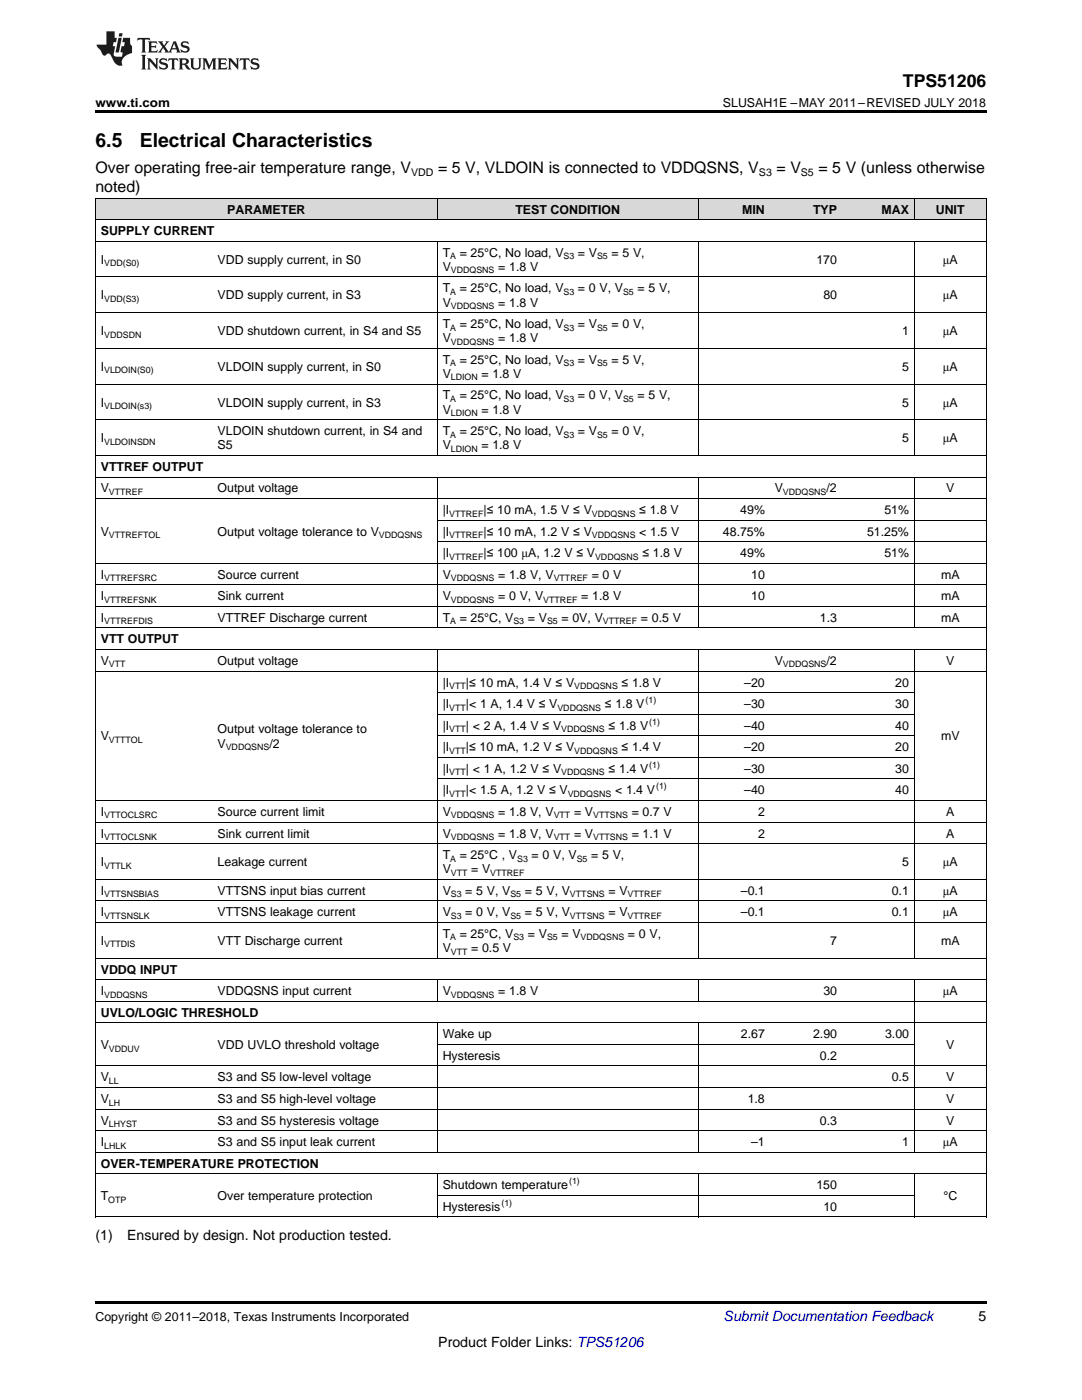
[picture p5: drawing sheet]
<svg xmlns="http://www.w3.org/2000/svg" width="216mm" height="279mm" viewBox="0 0 216 279" stroke-linecap="round" stroke-linejoin="round" font-family="sans-serif">
<defs><g id="words">
<g font-size="3.9">
<text x="19" y="29.3">6.5</text>
<text x="27.9" y="29.3">Electrical Characteristics</text>
</g>
<text font-size="3.5" x="180.2" y="17.3">TPS51206</text>
<g font-size="3.2">
<text x="19" y="34.4">Over operating free-air temperature range, V</text>
<text x="87.4" y="34.4">= 5 V, VLDOIN is connected to VDDQSNS, V</text>
<text x="155" y="34.4">= V</text>
<text x="163.3" y="34.4">= 5 V (unless otherwise</text>
<text x="19" y="38.3">noted)</text>
</g>
<g font-size="2.8">
<text x="19" y="247.5">(1)</text>
<text x="25.4" y="247.5">Ensured by design. Not production tested.</text>
<text x="195.3" y="263.6">5</text>
<text x="87.5" y="268.9">Product Folder Links: TPS51206</text>
</g>
<text font-size="2.8" fill="#0000c8" x="144.4" y="263.6">Submit Documentation Feedback</text>
<g font-size="2.5">
<text x="19" y="21.4">www.ti.com</text>
<text x="144.3" y="21.4">SLUSAH1E –MAY 2011–REVISED JULY 2018</text>
<text x="20.1" y="46.9">SUPPLY CURRENT</text>
<text x="45.3" y="42.6">PARAMETER</text>
<text x="102.8" y="42.6">TEST CONDITION</text>
<text x="148.1" y="42.6">MIN</text>
<text x="162.2" y="42.6">TYP</text>
<text x="175.9" y="42.6">MAX</text>
<text x="186.7" y="42.6">UNIT</text>
<text x="20.1" y="52.6">I</text>
<text x="43.4" y="52.6">VDD supply current, in S0</text>
<text x="88.3" y="51.2">T</text>
<text x="91.7" y="51.2">= 25°C, No load, V</text>
<text x="115.3" y="51.2">= V</text>
<text x="122" y="51.2">= 5 V,</text>
<text x="162.9" y="52.6">170</text>
<text x="188.1" y="52.6">μA</text>
<text x="20.1" y="59.8">I</text>
<text x="43.4" y="59.8">VDD supply current, in S3</text>
<text x="88.3" y="54">V</text>
<text x="88.3" y="58.3">T</text>
<text x="91.7" y="58.3">= 25°C, No load, V</text>
<text x="99.4" y="54">= 1.8 V</text>
<text x="115.3" y="58.3">= 0 V, V</text>
<text x="127.2" y="58.3">= 5 V,</text>
<text x="164.3" y="59.8">80</text>
<text x="188.1" y="59.8">μA</text>
<text x="88.3" y="61.2">V</text>
<text x="88.3" y="65.5">T</text>
<text x="91.7" y="65.5">= 25°C, No load, V</text>
<text x="99.4" y="61.2">= 1.8 V</text>
<text x="115.3" y="65.5">= V</text>
<text x="122" y="65.5">= 0 V,</text>
<text x="20.1" y="66.9">I</text>
<text x="43.4" y="66.9">VDD shutdown current, in S4 and S5</text>
<text x="88.3" y="68.3">V</text>
<text x="99.4" y="68.3">= 1.8 V</text>
<text x="180" y="66.9">1</text>
<text x="188.1" y="66.9">μA</text>
<text x="20.1" y="74">I</text>
<text x="43.4" y="74">VLDOIN supply current, in S0</text>
<text x="88.3" y="72.6">T</text>
<text x="88.3" y="75.4">V</text>
<text x="91.7" y="72.6">= 25°C, No load, V</text>
<text x="96.1" y="75.4">= 1.8 V</text>
<text x="115.3" y="72.6">= V</text>
<text x="122" y="72.6">= 5 V,</text>
<text x="180" y="74">5</text>
<text x="188.1" y="74">μA</text>
<text x="20.1" y="81.1">I</text>
<text x="43.4" y="81.1">VLDOIN supply current, in S3</text>
<text x="88.3" y="79.7">T</text>
<text x="88.3" y="82.5">V</text>
<text x="91.7" y="79.7">= 25°C, No load, V</text>
<text x="96.1" y="82.5">= 1.8 V</text>
<text x="115.3" y="79.7">= 0 V, V</text>
<text x="127.2" y="79.7">= 5 V,</text>
<text x="180" y="81.1">5</text>
<text x="188.1" y="81.1">μA</text>
<text x="20.1" y="88.3">I</text>
<text x="43.4" y="86.9">VLDOIN shutdown current, in S4 and</text>
<text x="43.4" y="89.7">S5</text>
<text x="88.3" y="86.9">T</text>
<text x="88.3" y="89.7">V</text>
<text x="91.7" y="86.9">= 25°C, No load, V</text>
<text x="96.1" y="89.7">= 1.8 V</text>
<text x="115.3" y="86.9">= V</text>
<text x="122" y="86.9">= 0 V,</text>
<text x="180" y="88.3">5</text>
<text x="188.1" y="88.3">μA</text>
<text x="20.1" y="94">VTTREF OUTPUT</text>
<text x="20.1" y="98.3">V</text>
<text x="43.4" y="98.3">Output voltage</text>
<text x="154.6" y="98.3">V</text>
<text x="164.9" y="98.3">/2</text>
<text x="188.8" y="98.3">V</text>
<text x="20.1" y="106.9">V</text>
<text x="43.4" y="106.9">Output voltage tolerance to V</text>
<text x="88.3" y="102.6">|I</text>
<text x="88.3" y="106.9">|I</text>
<text x="96.5" y="102.6">|≤ 10 mA, 1.5 V ≤ V</text>
<text x="96.5" y="106.9">|≤ 10 mA, 1.2 V ≤ V</text>
<text x="127.6" y="102.6">≤ 1.8 V</text>
<text x="127.6" y="106.9">&lt; 1.5 V</text>
<text x="144.3" y="106.9">48.75%</text>
<text x="147.7" y="102.6">49%</text>
<text x="173" y="106.9">51.25%</text>
<text x="176.5" y="102.6">51%</text>
<text x="88.3" y="111.2">|I</text>
<text x="96.5" y="111.2">|≤ 100 μA, 1.2 V ≤ V</text>
<text x="128.2" y="111.2">≤ 1.8 V</text>
<text x="147.7" y="111.2">49%</text>
<text x="176.5" y="111.2">51%</text>
<text x="20.1" y="115.5">I</text>
<text x="20.1" y="119.8">I</text>
<text x="43.4" y="115.5">Source current</text>
<text x="43.4" y="119.8">Sink current</text>
<text x="88.3" y="115.5">V</text>
<text x="88.3" y="119.8">V</text>
<text x="99.4" y="115.5">= 1.8 V, V</text>
<text x="99.4" y="119.8">= 0 V, V</text>
<text x="116" y="119.8">= 1.8 V</text>
<text x="118.1" y="115.5">= 0 V</text>
<text x="149.9" y="115.5">10</text>
<text x="149.9" y="119.8">10</text>
<text x="187.8" y="115.5">mA</text>
<text x="187.8" y="119.8">mA</text>
<text x="20.1" y="124.1">I</text>
<text x="43.4" y="124.1">VTTREF Discharge current</text>
<text x="88.3" y="124.1">T</text>
<text x="91.7" y="124.1">= 25°C, V</text>
<text x="105.3" y="124.1">= V</text>
<text x="112" y="124.1">= 0V, V</text>
<text x="127.9" y="124.1">= 0.5 V</text>
<text x="163.6" y="124.1">1.3</text>
<text x="187.8" y="124.1">mA</text>
<text x="20.1" y="128.4">VTT OUTPUT</text>
<text x="20.1" y="132.7">V</text>
<text x="43.4" y="132.7">Output voltage</text>
<text x="88.3" y="137">|I</text>
<text x="93" y="137">|≤ 10 mA, 1.4 V ≤ V</text>
<text x="124" y="137">≤ 1.8 V</text>
<text x="148.5" y="137">–20</text>
<text x="154.6" y="132.7">V</text>
<text x="164.9" y="132.7">/2</text>
<text x="178.6" y="137">20</text>
<text x="188.8" y="132.7">V</text>
<text x="88.3" y="141.3">|I</text>
<text x="93" y="141.3">|&lt; 1 A, 1.4 V ≤ V</text>
<text x="120.7" y="141.3">≤ 1.8 V</text>
<text x="148.5" y="141.3">–30</text>
<text x="178.6" y="141.3">30</text>
<text x="20.1" y="147.8">V</text>
<text x="43.4" y="146.4">Output voltage tolerance to</text>
<text x="43.4" y="149.2">V</text>
<text x="53.8" y="149.2">/2</text>
<text x="88.3" y="145.6">|I</text>
<text x="88.3" y="149.9">|I</text>
<text x="93" y="145.6">| &lt; 2 A, 1.4 V ≤ V</text>
<text x="93" y="149.9">|≤ 10 mA, 1.2 V ≤ V</text>
<text x="121.4" y="145.6">≤ 1.8 V</text>
<text x="124" y="149.9">≤ 1.4 V</text>
<text x="148.5" y="145.6">–40</text>
<text x="148.5" y="149.9">–20</text>
<text x="178.6" y="145.6">40</text>
<text x="178.6" y="149.9">20</text>
<text x="187.8" y="147.8">mV</text>
<text x="88.3" y="154.2">|I</text>
<text x="93" y="154.2">| &lt; 1 A, 1.2 V ≤ V</text>
<text x="121.4" y="154.2">≤ 1.4 V</text>
<text x="148.5" y="154.2">–30</text>
<text x="178.6" y="154.2">30</text>
<text x="88.3" y="158.5">|I</text>
<text x="93" y="158.5">|&lt; 1.5 A, 1.2 V ≤ V</text>
<text x="122.7" y="158.5">&lt; 1.4 V</text>
<text x="148.5" y="158.5">–40</text>
<text x="178.6" y="158.5">40</text>
<text x="20.1" y="162.8">I</text>
<text x="20.1" y="167.1">I</text>
<text x="43.4" y="162.8">Source current limit</text>
<text x="43.4" y="167.1">Sink current limit</text>
<text x="88.3" y="162.8">V</text>
<text x="88.3" y="167.1">V</text>
<text x="99.4" y="162.8">= 1.8 V, V</text>
<text x="99.4" y="167.1">= 1.8 V, V</text>
<text x="114.5" y="162.8">= V</text>
<text x="114.5" y="167.1">= V</text>
<text x="126" y="162.8">= 0.7 V</text>
<text x="126" y="167.1">= 1.1 V</text>
<text x="151.3" y="162.8">2</text>
<text x="151.3" y="167.1">2</text>
<text x="188.8" y="162.8">A</text>
<text x="188.8" y="167.1">A</text>
<text x="20.1" y="172.9">I</text>
<text x="43.4" y="172.9">Leakage current</text>
<text x="88.3" y="171.4">T</text>
<text x="91.7" y="171.4">= 25°C , V</text>
<text x="106.1" y="171.4">= 0 V, V</text>
<text x="118" y="171.4">= 5 V,</text>
<text x="180" y="172.9">5</text>
<text x="188.1" y="172.9">μA</text>
<text x="20.1" y="178.6">I</text>
<text x="43.4" y="178.6">VTTSNS input bias current</text>
<text x="88.3" y="174.3">V</text>
<text x="88.3" y="178.6">V</text>
<text x="92.9" y="178.6">= 5 V, V</text>
<text x="94" y="174.3">= V</text>
<text x="104.7" y="178.6">= 5 V, V</text>
<text x="121.4" y="178.6">= V</text>
<text x="147.8" y="178.6">–0.1</text>
<text x="177.9" y="178.6">0.1</text>
<text x="188.1" y="178.6">μA</text>
<text x="20.1" y="182.9">I</text>
<text x="43.4" y="182.9">VTTSNS leakage current</text>
<text x="88.3" y="182.9">V</text>
<text x="92.9" y="182.9">= 0 V, V</text>
<text x="104.7" y="182.9">= 5 V, V</text>
<text x="121.4" y="182.9">= V</text>
<text x="147.8" y="182.9">–0.1</text>
<text x="177.9" y="182.9">0.1</text>
<text x="188.1" y="182.9">μA</text>
<text x="20.1" y="188.6">I</text>
<text x="43.4" y="188.6">VTT Discharge current</text>
<text x="88.3" y="187.2">T</text>
<text x="88.3" y="190">V</text>
<text x="91.7" y="187.2">= 25°C, V</text>
<text x="94" y="190">= 0.5 V</text>
<text x="105.3" y="187.2">= V</text>
<text x="112" y="187.2">= V</text>
<text x="125.3" y="187.2">= 0 V,</text>
<text x="165.7" y="188.6">7</text>
<text x="187.8" y="188.6">mA</text>
<text x="20.1" y="194.3">VDDQ INPUT</text>
<text x="20.1" y="198.6">I</text>
<text x="20.1" y="202.9">UVLO/LOGIC THRESHOLD</text>
<text x="43.4" y="198.6">VDDQSNS input current</text>
<text x="88.3" y="198.6">V</text>
<text x="99.4" y="198.6">= 1.8 V</text>
<text x="164.3" y="198.6">30</text>
<text x="188.1" y="198.6">μA</text>
<text x="20.1" y="209.4">V</text>
<text x="43.4" y="209.4">VDD UVLO threshold voltage</text>
<text x="88.3" y="207.2">Wake up</text>
<text x="147.8" y="207.2">2.67</text>
<text x="162.2" y="207.2">2.90</text>
<text x="176.6" y="207.2">3.00</text>
<text x="188.8" y="209.4">V</text>
<text x="20.1" y="215.8">V</text>
<text x="43.4" y="215.8">S3 and S5 low-level voltage</text>
<text x="88.3" y="211.5">Hysteresis</text>
<text x="163.6" y="211.5">0.2</text>
<text x="177.9" y="215.8">0.5</text>
<text x="188.8" y="215.8">V</text>
<text x="20.1" y="220.1">V</text>
<text x="43.4" y="220.1">S3 and S5 high-level voltage</text>
<text x="149.2" y="220.1">1.8</text>
<text x="188.8" y="220.1">V</text>
<text x="20.1" y="224.4">V</text>
<text x="43.4" y="224.4">S3 and S5 hysteresis voltage</text>
<text x="163.6" y="224.4">0.3</text>
<text x="188.8" y="224.4">V</text>
<text x="20.1" y="228.7">I</text>
<text x="20.1" y="233">OVER-TEMPERATURE PROTECTION</text>
<text x="43.4" y="228.7">S3 and S5 input leak current</text>
<text x="149.9" y="228.7">–1</text>
<text x="180" y="228.7">1</text>
<text x="188.1" y="228.7">μA</text>
<text x="20.1" y="239.5">T</text>
<text x="43.4" y="239.5">Over temperature protection</text>
<text x="88.3" y="237.3">Shutdown temperature</text>
<text x="162.9" y="237.3">150</text>
<text x="188.2" y="239.5">°C</text>
<text x="88.3" y="241.7">Hysteresis</text>
<text x="164.3" y="241.7">10</text>
<text x="19" y="263.6">Copyright © 2011–2018, Texas Instruments Incorporated</text>
</g>
<g font-size="2.1">
<text x="82" y="35.1">VDD</text>
<text x="151.4" y="35.1">S3</text>
<text x="159.8" y="35.1">S5</text>
</g>
<g font-size="1.8">
<text x="20.8" y="53.1">VDD(S0)</text>
<text x="89.8" y="51.7">A</text>
<text x="112.4" y="51.7">S3</text>
<text x="119.1" y="51.7">S5</text>
<text x="89.8" y="58.8">A</text>
<text x="90" y="54.5">VDDQSNS</text>
<text x="112.4" y="58.8">S3</text>
<text x="124.3" y="58.8">S5</text>
<text x="20.8" y="60.3">VDD(S3)</text>
<text x="89.8" y="66">A</text>
<text x="90" y="61.7">VDDQSNS</text>
<text x="112.4" y="66">S3</text>
<text x="119.1" y="66">S5</text>
<text x="20.8" y="67.4">VDDSDN</text>
<text x="90" y="68.8">VDDQSNS</text>
<text x="20.8" y="74.5">VLDOIN(S0)</text>
<text x="89.8" y="73.1">A</text>
<text x="90" y="75.9">LDION</text>
<text x="112.4" y="73.1">S3</text>
<text x="119.1" y="73.1">S5</text>
<text x="20.8" y="81.6">VLDOIN(s3)</text>
<text x="89.8" y="80.2">A</text>
<text x="90" y="83">LDION</text>
<text x="112.4" y="80.2">S3</text>
<text x="124.3" y="80.2">S5</text>
<text x="20.8" y="88.8">VLDOINSDN</text>
<text x="89.8" y="87.3">A</text>
<text x="112.4" y="87.3">S3</text>
<text x="119.1" y="87.3">S5</text>
<text x="90" y="90.2">LDION</text>
<text x="21.7" y="98.8">VTTREF</text>
<text x="156.2" y="98.8">VDDQSNS</text>
<text x="21.7" y="107.4">VTTREFTOL</text>
<text x="75.6" y="107.4">VDDQSNS</text>
<text x="89.6" y="103.1">VTTREF</text>
<text x="89.6" y="107.4">VTTREF</text>
<text x="118.1" y="103.1">VDDQSNS</text>
<text x="118.1" y="107.4">VDDQSNS</text>
<text x="89.6" y="111.7">VTTREF</text>
<text x="118.7" y="111.7">VDDQSNS</text>
<text x="20.8" y="116">VTTREFSRC</text>
<text x="90" y="116">VDDQSNS</text>
<text x="110.5" y="116">VTTREF</text>
<text x="20.8" y="120.3">VTTREFSNK</text>
<text x="20.8" y="124.6">VTTREFDIS</text>
<text x="89.8" y="124.6">A</text>
<text x="90" y="120.3">VDDQSNS</text>
<text x="102.4" y="124.6">S3</text>
<text x="108.4" y="120.3">VTTREF</text>
<text x="109.1" y="124.6">S5</text>
<text x="120.3" y="124.6">VTTREF</text>
<text x="21.7" y="133.2">VTT</text>
<text x="89.6" y="137.5">VTT</text>
<text x="114.6" y="137.5">VDDQSNS</text>
<text x="156.2" y="133.2">VDDQSNS</text>
<text x="89.6" y="141.8">VTT</text>
<text x="111.2" y="141.8">VDDQSNS</text>
<text x="128.8" y="140.3">(1)</text>
<text x="21.7" y="148.3">VTTTOL</text>
<text x="45" y="149.7">VDDQSNS</text>
<text x="89.6" y="146.1">VTT</text>
<text x="112" y="146.1">VDDQSNS</text>
<text x="129.5" y="144.6">(1)</text>
<text x="89.6" y="150.4">VTT</text>
<text x="89.6" y="154.7">VTT</text>
<text x="112" y="154.7">VDDQSNS</text>
<text x="114.6" y="150.4">VDDQSNS</text>
<text x="129.5" y="153.2">(1)</text>
<text x="89.6" y="159">VTT</text>
<text x="113.3" y="159">VDDQSNS</text>
<text x="130.9" y="157.6">(1)</text>
<text x="20.8" y="163.3">VTTOCLSRC</text>
<text x="20.8" y="167.6">VTTOCLSNK</text>
<text x="90" y="163.3">VDDQSNS</text>
<text x="90" y="167.6">VDDQSNS</text>
<text x="110.5" y="163.3">VTT</text>
<text x="110.5" y="167.6">VTT</text>
<text x="118.4" y="163.3">VTTSNS</text>
<text x="118.4" y="167.6">VTTSNS</text>
<text x="20.8" y="173.4">VTTLK</text>
<text x="89.8" y="171.9">A</text>
<text x="103.2" y="171.9">S3</text>
<text x="115.1" y="171.9">S5</text>
<text x="20.8" y="179.1">VTTSNSBIAS</text>
<text x="90" y="174.8">VTT</text>
<text x="90" y="179.1">S3</text>
<text x="97.8" y="174.8">VTTREF</text>
<text x="101.8" y="179.1">S5</text>
<text x="113.7" y="179.1">VTTSNS</text>
<text x="125.2" y="179.1">VTTREF</text>
<text x="20.8" y="183.4">VTTSNSLK</text>
<text x="90" y="183.4">S3</text>
<text x="101.8" y="183.4">S5</text>
<text x="113.7" y="183.4">VTTSNS</text>
<text x="125.2" y="183.4">VTTREF</text>
<text x="20.8" y="189.1">VTTDIS</text>
<text x="89.8" y="187.7">A</text>
<text x="90" y="190.5">VTT</text>
<text x="102.4" y="187.7">S3</text>
<text x="109.1" y="187.7">S5</text>
<text x="115.9" y="187.7">VDDQSNS</text>
<text x="20.8" y="199.1">VDDQSNS</text>
<text x="90" y="199.1">VDDQSNS</text>
<text x="21.7" y="209.9">VDDUV</text>
<text x="21.7" y="216.3">LL</text>
<text x="21.7" y="220.6">LH</text>
<text x="21.7" y="224.9">LHYST</text>
<text x="20.8" y="229.2">LHLK</text>
<text x="21.6" y="240">OTP</text>
<text x="113.6" y="236.4">(1)</text>
<text x="100" y="240.7">(1)</text>
</g>
</g></defs>
<g fill="#d8d8d8">
<path d="M19 39.6h23.4v4.3h-23.4z"/>
<path d="M42.4 39.6h44.9v4.3h-44.9z"/>
<path d="M87.3 39.6h52v4.3h-52z"/>
<path d="M139.3 39.6h14.4v4.3h-14.4z"/>
<path d="M153.7 39.6h14.4v4.3h-14.4z"/>
<path d="M168.1 39.6h14.4v4.3h-14.4z"/>
<path d="M182.5 39.6h14.3v4.3h-14.3z"/>
</g>
<path d="M19 22h177.8v.5h-177.8zM19 242.9h.2zM87.2 242.9h.1zM139.2 242.9h.1zM182.4 242.9h.1zM196.7 242.9h.1zM19 259.7h177.8v.5h-177.8z" fill="#000"/>
<g fill="none" stroke="#000" stroke-width=".2">
<path d="M19 39.5h177.8M19.1 39.5v203.4M87.2 39.5v4.4M139.3 39.5v4.4M182.4 39.5v4.4M196.8 39.5v203.4M19 55.3h177.8M19 48.1h177.8M19 43.8h177.8M87.2 48.2v42.7M139.3 48.2v42.7M182.4 48.2v42.7"/>
<path d="M19 76.6h177.8M19 69.5h177.8M19 62.4h177.8M19 99.5h177.8M19 95.2h177.8M19 90.9h177.8M19 83.8h177.8M87.2 95.2v30.2M139.3 95.2v30.2M182.4 95.2v30.2M19 116.7h177.8M19 112.4h177.8"/>
<path d="M87.3 108.1h109.5M87.3 103.8h109.5M19 133.9h177.8M19 129.6h177.8M19 125.3h177.8M19 121h177.8M87.2 129.6v61.7M87.3 138.2h95.2M139.3 129.6v61.7M182.4 129.6v61.7M19 159.8h177.8M87.3 155.5h95.2"/>
<path d="M87.3 151.1h95.2M87.3 146.8h95.2M87.3 142.5h95.2M19 179.8h177.8M19 175.5h177.8M19 168.4h177.8M19 164.1h177.8M19 199.8h177.8M19 195.5h177.8M19 191.2h177.8M19 184.1h177.8M87.2 195.5v4.4"/>
<path d="M139.3 195.5v4.4M182.4 195.5v34.5M19 217h177.8M19 212.7h177.8M19 204.1h177.8M87.2 204.2v25.8M87.3 208.4h95.2M139.3 204.2v25.8M19 234.3h177.8M19 230h177.8M19 225.7h177.8M19 221.4h177.8"/>
<path d="M87.2 234.3v8.6M87.3 238.6h95.2M139.3 234.3v8.6M182.4 234.3v8.6M19 242.9h177.8"/>
</g>
<g fill="#231f20">
<path d="M27.5 7.6l-.1 .5 .4-.2h.6v.1v2.1l-.2 .4h1l-.3-.4v-2.1l.1-.1h.5l.5 .2-.2-.5zM29.5 8.3l.2 .3v1.5l-.2 .4h1.8l.2-.6a1.04 1.04 0 0 1-1.3 .2v-.7h.6l.3 .2v-.6l-.3 .2h-.6v-.6l.8-.1 .4 .3-.2-.5zM31.5 8.3l.9 1.1-.9 1.1h.8l-.2-.2 .5-.7 .4 .7-.2 .2h1.5l-.1-.2 .1-.4h.9l.1 .4-.2 .2h1l-.3-.3-.7-1.9h-.5l-.9 2-.8-1 .9-1h-.8l.1 .3-.3 .5-.4-.6 .2-.2zM34.7 8.6l.4 1h-.7zM36.3 8.4a.63 .63 0 0 0-.2 .7 .63 .63 0 0 0 .6 .4l.6 .2 .1 .2a.75 .75 0 0 1-.7 .4 .75 .75 0 0 1-.6-.5l.1 .7 .1-.1a1.11 1.11 0 0 0 1.5-.6 1.13 1.13 0 0 0-1.2-.8l-.1-.4a1.04 1.04 0 0 1 1.2 .2l-.2-.5-.1 .1-.5-.2zM28.2 10.9l.2 .4v2.2l-.2 .4h1l-.3-.4v-2.2l.3-.4zM29.3 11.6l.3 .4v1.5l-.3 .4h.8l-.2-.4v-1.3l1.5 1.7v-1.9l.2-.4h-.7l.2 .4v.9l-1.1-1.3zM32 11.8a.62 .62 0 0 0-.2 .7 .62 .62 0 0 0 .6 .4l.6 .1 .1 .3a.76 .76 0 0 1-.7 .3 .76 .76 0 0 1-.6-.4l.1 .7 .1-.1a1.11 1.11 0 0 0 1.5-.6 1.13 1.13 0 0 0-1.2-.8l-.1-.4a1.04 1.04 0 0 1 1.2 .2l-.2-.6-.1 .1-.5-.1zM33.7 11.6l-.2 .6a.61 .61 0 0 1 .8-.3v1.6l-.2 .4h.9l-.2-.4v-1.6a.63 .63 0 0 1 .8 .3l-.2-.6zM35.6 11.6l.3 .4v1.5l-.3 .4h1l-.2-.2v-.8l.5 .2a.76 .76 0 0 0 1.2 .7l-1-1a.58 .58 0 0 0 .6-.5 .58 .58 0 0 0-.5-.6zM36.4 11.9h.1a.45 .45 0 0 1 .5 .1 .45 .45 0 0 1 .1 .5l-.7 .2zM37.9 11.6l.2 .2a2.17 2.17 0 0 0 .3 1.9 .99 .99 0 0 0 1.6-.6v-1.1l.2-.4h-.7l.2 .2a1.92 1.92 0 0 1-.2 1.8 .6 .6 0 0 1-.9-.5v-1.1l.2-.4zM40.4 11.6l.2 .4v1.5l-.2 .4h.7l-.2-.4v-1.4l.8 1.8 .8-1.8v1.4l-.2 .4h.9l-.2-.4v-1.5l.2-.4h-.8l-.6 1.5-.6-1.5zM43.4 11.6l.2 .4v1.5l-.2 .4h1.8l.2-.6a1.04 1.04 0 0 1-1.3 .1v-.6h.5l.4 .2v-.6l-.4 .2h-.5v-.7h.8l.3 .3-.1-.6zM45.5 11.6l.2 .4v1.5l-.2 .4h.7l-.2-.4v-1.3l1.5 1.7v-1.9l.2-.4h-.7l.2 .4v.9l-1.1-1.3zM47.9 11.6l-.1 .6a.61 .61 0 0 1 .8-.3v1.6l-.3 .4h1l-.3-.4 .1-1.6a.63 .63 0 0 1 .7 .3l-.1-.6zM50.2 11.8a.62 .62 0 0 0-.2 .7 .62 .62 0 0 0 .6 .4l.6 .1 .2 .3a.76 .76 0 0 1-.8 .3 .76 .76 0 0 1-.6-.4l.1 .7 .2-.1a1.11 1.11 0 0 0 1.5-.6 1.13 1.13 0 0 0-1.3-.8l-.1-.4a1.04 1.04 0 0 1 1.2 .2l-.1-.6-.2 .1-.5-.1z"/>
<path d="M21.2 6.3v2.6h-1.9l.1 .4 .7 .9a.91 .91 0 0 0 1 .8 .56 .56 0 0 1 .5-.3 .56 .56 0 0 1 .5 .3l.4 .8a1.53 1.53 0 0 0 1.9 1.2 1.54 1.54 0 0 1 1-2.1l.9-.3v-1.4a1.52 1.52 0 0 1-.3-1.6h-1.4l-.2 .8h.5l-.2 .8h-.4l-.2 1v.2l.4 .1-.2 .8a1.93 1.93 0 0 1-1.6-.3l.3-1.8h-.5l.2-.8h.4l.2-.8h-.4v-1.3zM23.6 7.6l-.6 2.9h.7l.6-2.9zM23.8 6.6l-.1 .7h.6l.2-.7z"/>
</g>
<use href="#words"/>
</svg>
